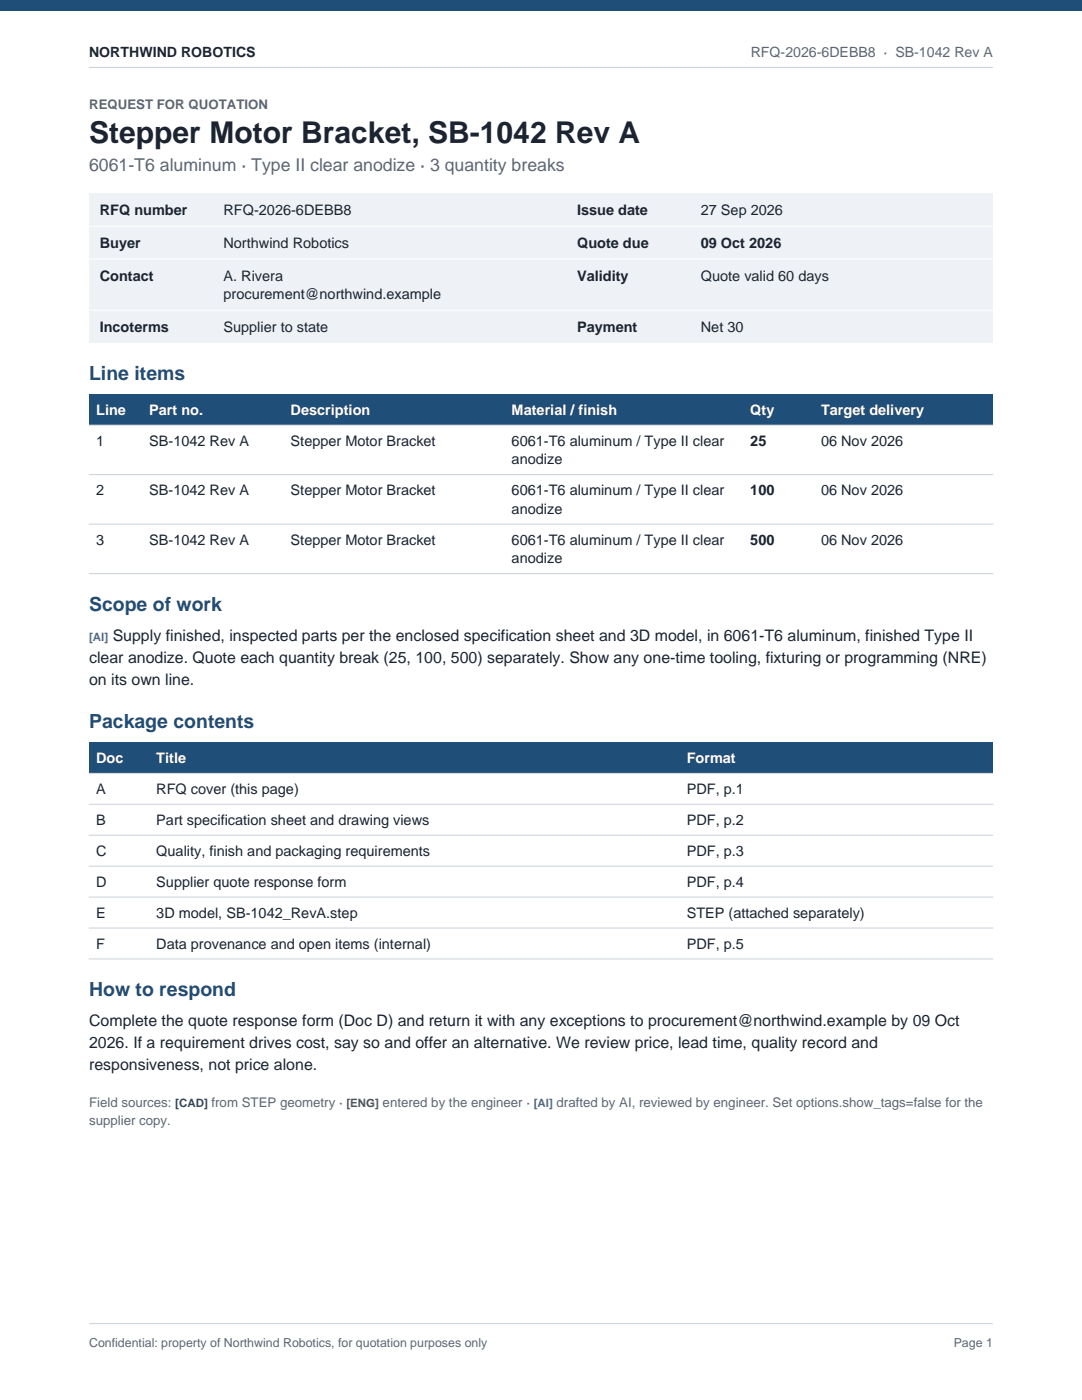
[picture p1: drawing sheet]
<svg xmlns="http://www.w3.org/2000/svg" width="216mm" height="279mm" viewBox="0 0 216 279" stroke-linecap="round" stroke-linejoin="round" font-family="sans-serif">
<defs><g id="words">
<text font-size="6" fill="#1b2430" x="17.8" y="28.6">Stepper Motor Bracket, SB-1042 Rev A</text>
<g font-size="3.9" fill="#1f4e79">
<text x="17.8" y="75.8">Line items</text>
<text x="17.8" y="121.9">Scope of work</text>
<text x="17.8" y="145.3">Package contents</text>
<text x="17.8" y="198.8">How to respond</text>
</g>
<text font-size="3.5" fill="#5b6675" x="17.8" y="34.2">6061-T6 aluminum · Type II clear anodize · 3 quantity breaks</text>
<g font-size="3.2" fill="#1b2430">
<text x="22.5" y="127.9">Supply finished, inspected parts per the enclosed specification sheet and 3D model, in 6061-T6 aluminum, finished Type II</text>
<text x="17.8" y="132.3">clear anodize. Quote each quantity break (25, 100, 500) separately. Show any one-time tooling, fixturing or programming (NRE)</text>
<text x="17.8" y="136.7">on its own line.</text>
<text x="17.8" y="204.8">Complete the quote response form (Doc D) and return it with any exceptions to procurement@northwind.example by 09 Oct</text>
<text x="17.8" y="209.2">2026. If a requirement drives cost, say so and offer an alternative. We review price, lead time, quality record and</text>
<text x="17.8" y="213.6">responsiveness, not price alone.</text>
</g>
<g font-size="2.9" fill="#1b2430">
<text x="19.9" y="42.9">RFQ number</text>
<text x="44.6" y="42.9">RFQ-2026-6DEBB8</text>
<text x="115.1" y="42.9">Issue date</text>
<text x="139.8" y="42.9">27 Sep 2026</text>
<text x="19.9" y="49.5">Buyer</text>
<text x="44.6" y="49.5">Northwind Robotics</text>
<text x="115.1" y="49.5">Quote due</text>
<text x="139.8" y="49.5">09 Oct 2026</text>
<text x="19.9" y="56">Contact</text>
<text x="44.6" y="56">A. Rivera</text>
<text x="44.6" y="59.7">procurement@northwind.example</text>
<text x="115.1" y="56">Validity</text>
<text x="139.8" y="56">Quote valid 60 days</text>
<text x="19.9" y="66.2">Incoterms</text>
<text x="44.6" y="66.2">Supplier to state</text>
<text x="115.1" y="66.2">Payment</text>
<text x="139.8" y="66.2">Net 30</text>
<text x="19.2" y="89">1</text>
<text x="29.8" y="89">SB-1042 Rev A</text>
<text x="58" y="89">Stepper Motor Bracket</text>
<text x="102.1" y="89">6061-T6 aluminum / Type II clear</text>
<text x="149.7" y="89">25</text>
<text x="163.8" y="89">06 Nov 2026</text>
<text x="102.1" y="92.7">anodize</text>
<text x="19.2" y="98.8">2</text>
<text x="29.8" y="98.8">SB-1042 Rev A</text>
<text x="58" y="98.8">Stepper Motor Bracket</text>
<text x="102.1" y="98.8">6061-T6 aluminum / Type II clear</text>
<text x="149.7" y="98.8">100</text>
<text x="163.8" y="98.8">06 Nov 2026</text>
<text x="102.1" y="102.6">anodize</text>
<text x="19.2" y="108.7">3</text>
<text x="29.8" y="108.7">SB-1042 Rev A</text>
<text x="58" y="108.7">Stepper Motor Bracket</text>
<text x="102.1" y="108.7">6061-T6 aluminum / Type II clear</text>
<text x="102.1" y="112.4">anodize</text>
<text x="149.7" y="108.7">500</text>
<text x="163.8" y="108.7">06 Nov 2026</text>
<text x="19.2" y="158.5">A</text>
<text x="31.2" y="158.5">RFQ cover (this page)</text>
<text x="137" y="158.5">PDF, p.1</text>
<text x="19.2" y="164.6">B</text>
<text x="31.2" y="164.6">Part specification sheet and drawing views</text>
<text x="137" y="164.6">PDF, p.2</text>
<text x="19.2" y="170.8">C</text>
<text x="31.2" y="170.8">Quality, finish and packaging requirements</text>
<text x="137" y="170.8">PDF, p.3</text>
<text x="19.2" y="177">D</text>
<text x="31.2" y="177">Supplier quote response form</text>
<text x="137" y="177">PDF, p.4</text>
<text x="19.2" y="183.2">E</text>
<text x="31.2" y="183.2">3D model, SB-1042_RevA.step</text>
<text x="137" y="183.2">STEP (attached separately)</text>
<text x="19.2" y="189.3">F</text>
<text x="31.2" y="189.3">Data provenance and open items (internal)</text>
<text x="137" y="189.3">PDF, p.5</text>
</g>
<g font-size="2.9" fill="#fff">
<text x="19.2" y="82.8">Line</text>
<text x="29.8" y="82.8">Part no.</text>
<text x="58" y="82.8">Description</text>
<text x="102.1" y="82.8">Material / finish</text>
<text x="149.7" y="82.8">Qty</text>
<text x="163.8" y="82.8">Target delivery</text>
<text x="19.2" y="152.3">Doc</text>
<text x="31.2" y="152.3">Title</text>
<text x="137" y="152.3">Format</text>
</g>
<text font-size="2.8" fill="#1b2430" x="17.8" y="11.4">NORTHWIND ROBOTICS</text>
<text font-size="2.8" fill="#5b6675" x="149.8" y="11.4">RFQ-2026-6DEBB8 · SB-1042 Rev A</text>
<g font-size="2.6" fill="#5b6675">
<text x="17.8" y="21.7">REQUEST FOR QUOTATION</text>
<text x="17.8" y="221">Field sources:</text>
<text x="42.2" y="221">from STEP geometry ·</text>
<text x="76.4" y="221">entered by the engineer ·</text>
<text x="111.1" y="221">drafted by AI, reviewed by engineer. Set options.show_tags=false for the</text>
<text x="17.8" y="224.5">supplier copy.</text>
</g>
<g font-size="2.5" fill="#5b6675">
<text x="17.8" y="268.7">Confidential: property of Northwind Robotics, for quotation purposes only</text>
<text x="190.3" y="268.7">Page 1</text>
</g>
<g font-size="2.3" fill="#5b3fa0">
<text x="17.8" y="127.9">[AI]</text>
<text x="106.5" y="221">[AI]</text>
</g>
<text font-size="2.3" fill="#1f6f43" x="35" y="221">[CAD]</text>
<text font-size="2.3" fill="#8a5a00" x="69.1" y="221">[ENG]</text>
</g></defs>
<path d="M0 0h215.9v2.1h-215.9z" fill-rule="evenodd" fill="#1f4e79"/>
<path d="M17.8 13.5h180.3M17.8 264.2h180.3" fill="none" stroke="#c9d1db" stroke-width=".2"/>
<path d="M17.8 38.6h180.3v29.8h-180.3z" fill-rule="evenodd" fill="#eef2f6"/>
<path d="M17.8 45.2h180.3M17.8 51.7h180.3M17.8 61.9h180.3" fill="none" stroke="#fff" stroke-width=".2"/>
<path d="M17.8 78.7h180.3v6.1h-180.3z" fill-rule="evenodd" fill="#1f4e79"/>
<path d="M17.8 84.8h180.3M17.8 94.7h180.3M17.8 104.6h180.3M17.8 114.5h180.3" fill="none" stroke="#c9d1db" stroke-width=".2"/>
<path d="M17.8 148.2h180.3v6.1h-180.3z" fill-rule="evenodd" fill="#1f4e79"/>
<path d="M17.8 154.3h180.3M17.8 160.5h180.3M17.8 166.7h180.3M17.8 172.9h180.3M17.8 179h180.3M17.8 185.2h180.3M17.8 191.4h180.3" fill="none" stroke="#c9d1db" stroke-width=".2"/>
<use href="#words"/>
</svg>
